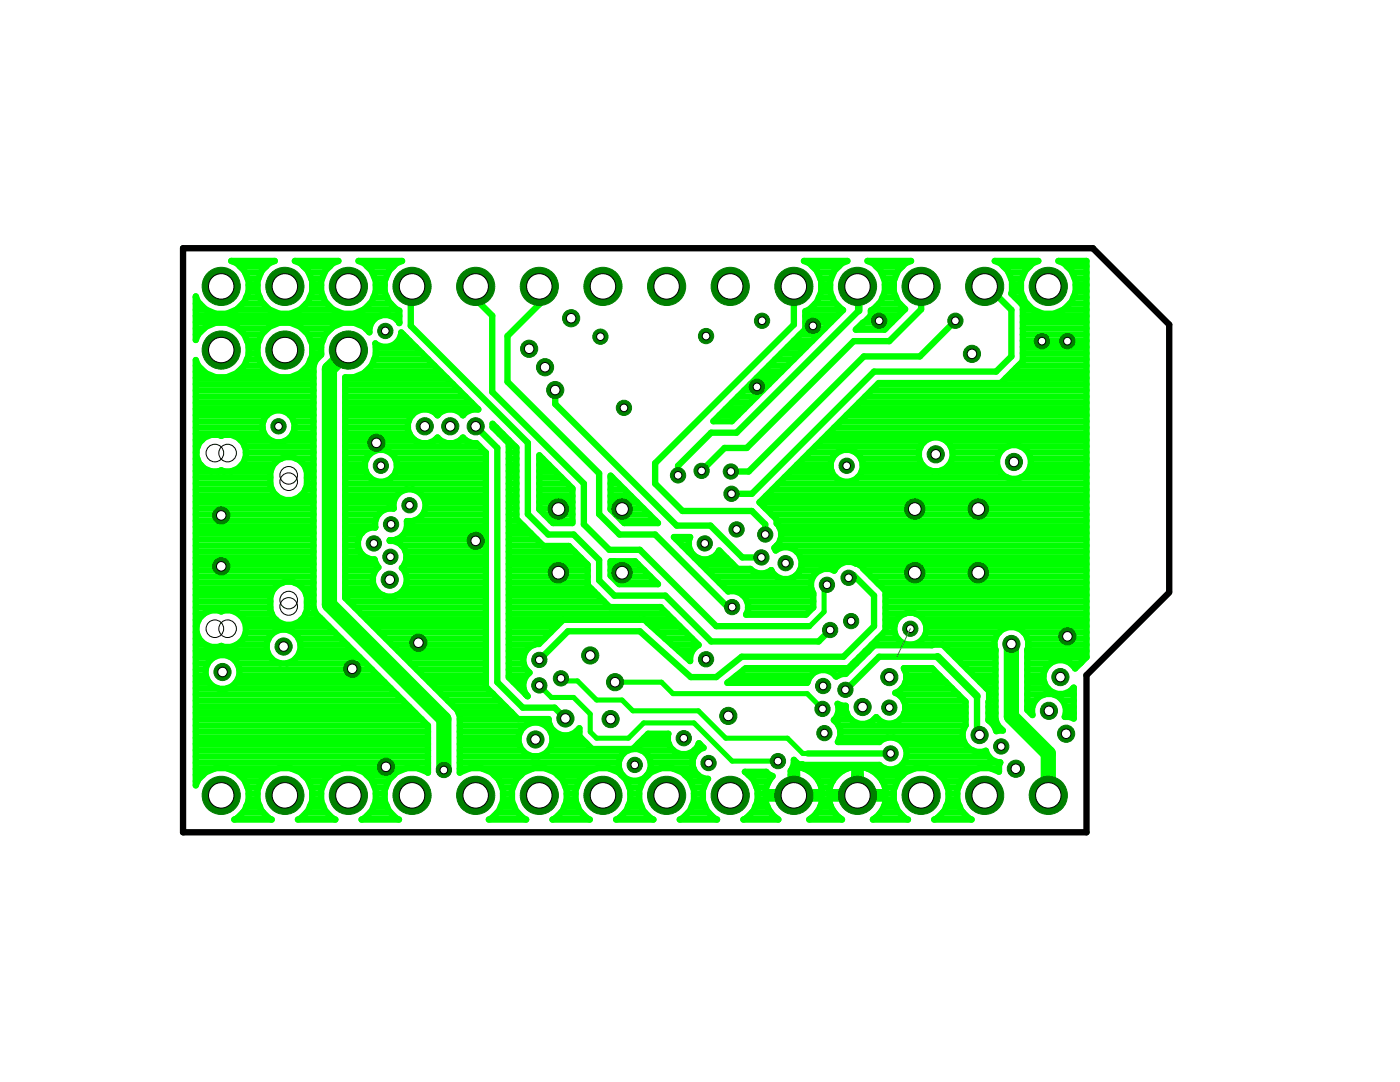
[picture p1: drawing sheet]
<svg xmlns="http://www.w3.org/2000/svg" width="279mm" height="216mm" viewBox="0 0 279 216" stroke-linecap="round" stroke-linejoin="round" font-family="sans-serif">
<path d="M165 116.7l-.5 .6v4.8l-3 2.8M107.6 136.8l2.4 2.4h4.5l3.3 3.3v3.5l1.3 1.3h6.3l3.1-3h10l7.6 7.6h9.2M112 135.4l.5 .5h2.8l3.8 3.8h5l2.2 2.1h13.1l5.4 5.5h12.4l3 3h1M122.7 136.1h9.3l2.3 2.3h26.8l3 3.1M145.2 121.1h.9" fill="none" stroke="#0f0" stroke-width="1"/>
<g fill="none" stroke="#0f0" stroke-width="1.3">
<path d="M39.1 59.3h.1M47.9 53.1h5.2M48.9 54.4h3.2M49.1 59.3h2.7M49.4 55.6h2.2M49.6 58.1h1.8M49.6 56.9h1.8M60.6 53.1h5.2M61.6 54.4h3.2M61.8 59.3h2.7M62.1 55.6h2.2M62.3 58.1h1.8"/>
<path d="M62.3 56.9h1.8M73.3 53.1h5.2M74.3 54.4h3.2M74.5 59.3h2.7M74.8 55.6h2.2M75 58.1h1.8M75 56.9h1.8M82.2 57.1l-.2 .3v7.6l23.3 23.4v14.2l4.1 4.1h5.1l5.1 5v4.1l3 3.1h10.2l9.1 9.1h21.5l2.3-2.3M94.9 57.1v2.6l3.3 3.3v15.2l18.3 18.3v8.1l5.1 5.1h6.1l15.2 15.2h18.6M107.6 57.1v3.6l-6.3 6.4v9.1l18.3 18.3v8.1l4 4.1h7.1l14.5 14.4M158.4 57.1v7.7l-27.7 27.6v4.1l5.5 5.5h13.9l2.6 2.6v2.1M160.4 52.1h8.7a5.4 5.4 0 0 0-3.5 4.6 5.4 5.4 0 0 0 2.7 5.2l-22.3 22.2h-3.6l18.3-18.4v-3.6a5.4 5.4 0 0 0 3.3-5.1 5.4 5.4 0 0 0-3.6-4.9z"/>
<path d="M162.2 53.1h5.2M163.2 54.4h3.1M163.4 59.3h2.7M163.7 55.6h2.1M163.9 58.1h1.8M163.9 56.9h1.8M173.1 52.1h8.7a5.4 5.4 0 0 0-1.2 9.6l-4.1 4.1h-5.7l3-2.8v-1a5.4 5.4 0 0 0 2.9-5.2 5.4 5.4 0 0 0-3.6-4.7zM174.8 53.1h5.3M175.9 54.4h3.1M176.1 59.3h2.7M176.4 55.6h2.1M176.6 58.1h1.8"/>
<path d="M176.6 56.9h1.8M183.8 57.1v4.6l-6.3 6.4h-7.1l-21.4 21.3h-4.4l-4.6 4.6M196.5 57.1h.6l4.7 4.7v9.3l-3 3h-24.4l-24.3 24.4h-4.1M200.2 53.1h5.3M201.3 54.4h3.1M201.8 55.6h2.1M202 58.1h1.8M202 56.9h1.8M202.6 59.3h1.6M212.9 53.1h3.9M214 54.4h2.8M214.2 59.3h2.6"/>
<path d="M214.5 55.6h2.3M214.7 58.1h2.1M214.7 56.9h2.1M39.1 79.1h23.5M39.1 77.9h23.5M39.1 76.7h23.5M39.1 75.4h23.5M39.1 74.2h1.7M39.1 73h.4M39.1 66.8h.4M39.1 65.5h1.6M39.1 64.3h35.1"/>
<path d="M39.1 63.1h36.7M39.1 61.8h2M39.1 60.6h.8M39.5 66.7a5.6 5.6 0 0 1 7.7-1.5 5.6 5.6 0 0 1 1.6 7.7M39.5 72.9l-.4-1.1v84.9a5.5 5.5 0 0 1 5.6-3.5 5.5 5.5 0 0 1 4.9 4.4 5.3 5.3 0 0 1-2.8 5.9h7.4a5.5 5.5 0 0 1-1.6-8.3 5.5 5.5 0 0 1 8.5 0 5.5 5.5 0 0 1-1.6 8.3h7.4a5.5 5.5 0 0 1-1.6-8.3 5.5 5.5 0 0 1 8.5 0 5.5 5.5 0 0 1-1.6 8.3h7.4a5.5 5.5 0 0 1-2.1-7.7 5.5 5.5 0 0 1 7.9-1.6v-9.4l-22.4-22.4-.4-1.1M39.5 72.9a5.6 5.6 0 0 0 9.3 0M47.2 61.8h6.6M47.5 74.2h6M47.6 65.5h5.8M48.5 60.6h4.1M48.8 73h3.4M48.8 66.8h3.4"/>
<path d="M49.3 71.7h2.4M49.3 68h2.4M49.6 70.5h1.8M49.6 69.2h1.8M52.2 66.7a5.6 5.6 0 0 1 9.3 0M52.2 72.9a5.6 5.6 0 0 0 9.3 0M52.2 66.7l-.8 2v2.2l.8 2M59.8 61.8h6.7M60.2 74.2h2.4M60.2 65.5h5.9M61.1 60.6h4.2M61.4 73h1.2"/>
<path d="M61.5 66.7l.8 2v2.2l-.8 2M61.5 66.8h3.4M62 71.7h1.2M62 68h2.4M62.3 70.5h1.8M62.3 69.2h1.8M64.9 66.7l-.8 2v2.1l-1.1 1.1-.4 1.1v48.3M68.9 79.1h24M68.9 77.9h22.8M68.9 76.7h21.5M68.9 75.4h20.3M72.5 61.8h6.7"/>
<path d="M72.9 74.2h15M72.9 65.5h.8M73.8 60.6h4.2M74.1 73h12.6M74.2 64.2l-.5 1.2v.9a5.4 5.4 0 0 0-8.8 .4M74.2 64.2a3.3 3.3 0 0 1 5.4 0M74.7 71.7h10.7M75 70.5h9.2M75 69.2h8M78 63.1h1.7M79.4 68h2.3M79.6 64.2l.1 .3v-2.5a5.4 5.4 0 0 1-3-5.1 5.4 5.4 0 0 1 3.5-4.8h-8.7a5.5 5.5 0 0 1 3.6 5.6 5.5 5.5 0 0 1-4.5 4.9 5.6 5.6 0 0 1-6.2-3.3 5.6 5.6 0 0 1 2-6.8l1.1-.4h-8.7a5.5 5.5 0 0 1 3.4 6.7 5.5 5.5 0 0 1-6.4 3.8 5.6 5.6 0 0 1-4.4-4.4 5.6 5.6 0 0 1 2.3-5.7l1.1-.4h-8.7a5.5 5.5 0 0 1 3.4 6.7 5.5 5.5 0 0 1-6.4 3.8l-2-.8-1.6-1.6-.4-1.1v8.7l.4-1.1"/>
<path d="M79.6 64.3h.1M80 66.8h.5M110.8 77.8v2.8l24.3 24.3h6.7l6.3 6.3h3.9M147.3 79.1h3.7M148.5 77.9h3.7M149.8 76.7h3.7M151 75.4h3.7M152.2 74.2h3.7M153.5 73h3.7M154.7 71.7h3.7M156 70.5h3.6M157.2 69.2h3.7"/>
<path d="M158.4 68h3.7M159.7 66.8h3.6M160.7 65.5h3.9M160.7 64.3h5.1M160.7 63.1h6.4M161.4 61.8h6.7M162.7 60.6h4.1M171 65.5h5.8M171.4 62l-24.4 24.3h-5.1l-6.6 6.6v1.9M172.5 64.3h5.5M172.7 79.1h44.1M173.7 63.1h5.6"/>
<path d="M173.9 77.9h42.9M174.1 61.8h6.4M175.2 76.7h41.6M175.4 60.6h4.1M190.7 64l-7.1 7.1h-11.2l-23 23h-3.5M200.8 75.4h16M202 74.2h14.8M203.2 73h13.6M203.8 60.6h1.1M204.1 71.7h12.7M204.1 70.5h12.7M204.1 69.2h12.7"/>
<path d="M204.1 68h12.7M204.1 66.8h12.7M204.1 65.5h12.7M204.1 64.3h12.7M204.1 63.1h12.7M204.1 61.8h2.1M212.2 61.8h4.6M213.5 60.6h3.3M39.1 94h2.9M39.1 99h16.2M39.1 97.7h15.2M39.1 96.5h14.9"/>
<path d="M39.1 95.2h14.9M39.1 92.8h1M39.1 91.5h.3M39.1 90.3h.1M39.1 89h.4M39.1 87.8h1.2M39.1 86.6h13.6M39.1 85.3h13.3M39.1 84.1h13.5M39.1 82.8h14.2M39.1 81.6h23.5M39.1 80.4h23.5"/>
<path d="M39.8 88.3a3.6 3.6 0 0 1 4.4-1.3 3.7 3.7 0 0 1 4.9 3.4 3.7 3.7 0 0 1-4.9 3.4 3.7 3.7 0 0 1-4.3-1.1 3.7 3.7 0 0 1-.1-4.4zM43.8 94h.7M46.3 94h7.7M48 87.8h5.9M48.2 92.8h6.3M48.8 89h13.8M48.9 91.5h7.2M49.1 90.3h13.5M54.5 92.8a3.7 3.7 0 0 1 3.8-1.6 3.7 3.7 0 0 1 3 2.9v2.8a3.7 3.7 0 0 1-3.7 3 3.7 3.7 0 0 1-3.6-3v-2.8zM57.3 87.8h5.3M57.8 82.8h4.8M58.4 86.6h4.2"/>
<path d="M58.6 84.1h4M58.8 85.3h3.8M59.1 91.5h3.5M59.9 99h2.7M60.7 92.8h1.9M60.9 97.7h1.7M61.2 94h1.4M61.3 96.5h1.3M61.3 95.2h1.3M68.9 94h4.1M68.9 99h10.2M68.9 97.7h12"/>
<path d="M68.9 96.5h28.1M68.9 95.2h4.9M68.9 92.8h3.9M68.9 91.5h4.3M68.9 90.3h5.3M68.9 89h26.8M68.9 87.8h13.9M68.9 86.6h12.8M68.9 85.3h12.5M68.9 84.1h12.7M68.9 82.8h13.4M68.9 81.6h26.5"/>
<path d="M68.9 80.4h25.2M74.2 90.3a3.2 3.2 0 0 0-.6 4.8 3.2 3.2 0 0 0 4.8 0 3.2 3.2 0 0 0-.6-4.8M74.2 90.3l1.2-.5h1.2l1.2 .5M77.9 90.3h19M78.2 95.2h18.8M78.9 91.5h18.1M79 94h18M79.2 92.8h17.8M82.5 97.7h14.5M84.3 99h12.7M86.8 87.8h1M87.3 82.8h.1"/>
<path d="M91.9 87.8h1M92.4 82.8h.1M94.9 85.1l4.4 4.3v46.7l5 5.1h6.4l2.1 2.2M98.4 85.3h.7M99.7 86.6h.6M100.9 87.8h.6M101.5 94h1.6M101.5 99h1.6M101.5 97.7h1.6M101.5 96.5h1.6M101.5 95.2h1.6M101.5 92.8h1.6"/>
<path d="M101.5 91.5h1.6M101.5 90.3h1.6M101.5 89h1.3M107.6 90.8l6.6 6.7v6.9h-3.8l-2.8-2.8zM107.6 94h3.2M107.6 99h6.6M107.6 97.7h6.6M107.6 96.5h5.7M107.6 95.2h4.4M107.6 92.8h1.9M107.6 91.5h.7M121.9 94.9l9.4 9.5h-6.7l-2.7-2.8z"/>
<path d="M121.9 99h4M121.9 97.7h2.8M121.9 96.5h1.5M121.9 95.2h.3M143.6 82.8h3.7M144.8 81.6h3.7M146 80.4h3.7M152.9 99h63.9M154.1 97.7h62.7M155.3 96.5h61.5M156.6 95.2h10.2M157.8 94h8.2"/>
<path d="M159 92.8h6.8M160.3 91.5h5.8M161.5 90.3h5.7M162.8 89h21M164 87.8h20.8M165.2 86.6h51.6M166.5 85.3h50.3M167.7 84.1h49.1M169 82.8h47.8M170.2 81.6h46.6M170.8 90.3h12.6M171.2 95.2h29.7"/>
<path d="M171.4 80.4h45.4M171.8 91.5h11.7M172 94h14M172.1 92.8h12M187.5 94h12M188.6 87.8h28.2M189.4 92.8h9.6M189.7 89h11.4M190 91.5h9M190.1 90.3h9.4M199 91.5a3.4 3.4 0 0 0 3.4 4.1 3.4 3.4 0 0 0 3.3-4.1M199.5 90.3a3.4 3.4 0 0 1 5.7 0"/>
<path d="M199.5 90.3l-.5 1.2M203.6 89h13.2M203.8 95.2h13M205.2 90.3l.5 1.2M205.2 90.3h11.6M205.3 94h11.5M205.7 92.8h11.1M205.7 91.5h11.1M39.1 101.4h23.5M39.1 120h14.9M39.1 118.7h15M39.1 117.5h15.6"/>
<path d="M39.1 116.3h17.3M39.1 115h23.5M39.1 113.8h23.5M39.1 112.6h23.5M39.1 111.3h23.5M39.1 110.1h23.5M39.1 108.9h23.5M39.1 107.6h23.5M39.1 106.4h23.5M39.1 105.1h23.5M39.1 103.9h23.5M39.1 102.7h23.5"/>
<path d="M39.1 100.2h23.5M54.5 117.7a3.7 3.7 0 0 1 3.8-1.6 3.7 3.7 0 0 1 3 2.9v2.7a3.7 3.7 0 0 1-3.7 3 3.7 3.7 0 0 1-3.6-3v-2.7zM58.8 116.3h3.8M60.6 117.5h2M61.2 118.7h1.4M61.3 120h1.3M68.9 101.4h9.6M68.9 118.7h7.5M68.9 117.5h6M68.9 116.3h5.5M68.9 115h5.5M68.9 113.8h6"/>
<path d="M68.9 112.6h6.2M68.9 111.3h4.4M68.9 110.1h3M68.9 108.9h2.5M68.9 107.6h2.6M68.9 106.4h3.3M68.9 105.1h6M68.9 103.9h6M68.9 102.7h6.6M68.9 100.2h9.6M69.6 120h27.4M77.4 101.5a3.2 3.2 0 0 0-2.5 3.8 3.2 3.2 0 0 0-3.5 3.1 3.2 3.2 0 0 0 3.3 3.2l.5 1.3 .3 .3a3.4 3.4 0 0 0-.2 4.8 3.4 3.4 0 0 0 4.8 .2 3.4 3.4 0 0 0 .1-4.9 3.2 3.2 0 0 0 .7-3.5 3.2 3.2 0 0 0-3.1-1.9v-.1"/>
<path d="M77.8 107.8h.1M78.5 100.2a3.2 3.2 0 0 1 3.2-2.6 3.2 3.2 0 0 1 3.2 2.6M78.5 100.2v1.3M78.5 101.5h.1M79.1 107.6h17.9M79.2 118.7h17.8M80.2 108.9h16.8M80.7 117.5h16.3M80.7 113.8h16.3M80.8 112.6h16.2M80.8 106.4h16.2M80.9 110.1h16.1"/>
<path d="M81.1 111.3h15.9M81.2 116.3h15.8M81.2 115h15.8M81.2 104a3.2 3.2 0 0 1-3.4 3.8M81.2 104h.1M81.2 105.1h15.8M82.6 103.9h14.4M84.4 102.7h12.6M84.9 100.2v1.3M84.9 101.4h12.1M84.9 101.5a3.2 3.2 0 0 1-3.7 2.5M84.9 100.2h12.1"/>
<path d="M101.5 101.4h1.6M101.5 120h19M101.5 118.7h17.8M101.5 117.5h16.5M101.5 116.3h15.8M101.5 115h15.8M101.5 113.8h15.8M101.5 112.6h15.7M101.5 111.3h14.4M101.5 110.1h13.2M101.5 108.9h6.9M101.5 107.6h5.6"/>
<path d="M101.5 106.4h4.4M101.5 105.1h3.1M101.5 103.9h1.9M101.5 102.7h1.6M101.5 100.2h1.6M107.6 101.4h6.6M107.6 100.2h6.6M108.6 102.7h5.6M109.9 103.9h4.3M121.9 112h4.8l4.6 4.6h-7.7l-1.7-1.7zM121.9 101.4h6.5M121.9 113.8h6.7"/>
<path d="M121.9 112.6h5.4M121.9 100.2h5.2M122 115h7.8M122.9 102.7h6.7M123.3 116.3h7.7M124.1 103.9h6.8M134.9 107.6h2.7M136.2 108.9h1.3M137.4 110.1h.5M138.6 111.3h.7M139.9 112.6h6.3M141.1 113.8h8.9"/>
<path d="M142 111.3h3M142.4 115h12.6M143.4 110.1h.4M143.6 116.3h18.3M144.8 117.5h17.1M148.2 118.7h14.1M149.1 120h13.2M151.6 100.2h65.2M152.7 101.4h64.1M153.9 113.8h.1M154 102.7h62.8M155 115.1a3.2 3.2 0 0 0 4.3-.6 3.2 3.2 0 0 0-.2-4.3 3.2 3.2 0 0 0-4.3-.3l-.3-.6a3.1 3.1 0 0 0 .5-4.8v-.8l-3.4-3.5 23.8-23.8h24.3l4.4-4.3v-11.2l-2.3-2.3a5.2 5.2 0 0 0-3.3-6.5h8.7a5.5 5.5 0 0 0-3.3 6.7 5.5 5.5 0 0 0 6.4 3.8 5.5 5.5 0 0 0 4.4-4.9 5.5 5.5 0 0 0-3.5-5.6h5.6v79"/>
<path d="M155 115.1l-.9-.9-.2-.5a3 3 0 0 1-4.1-.2h-2.6l-3.7-3.7a3.2 3.2 0 0 1-4.2 1.6 3.2 3.2 0 0 1-1.6-4.2h-3.2l10.8 10.8a3.2 3.2 0 0 1 3.4 1.2 3.2 3.2 0 0 1 .2 3.5h11.9l1.5-1.5v-2.8a3.2 3.2 0 0 1 .4-3.9 3.2 3.2 0 0 1 3.8-.6 3.1 3.1 0 0 1 4.4-1.4h.4l.7 .4 .2 .5 4.5 4.5v8l-7.4 7.4h-20.5l-3.6 2.9h15.9a3.2 3.2 0 0 1 2.5-2.5 3.2 3.2 0 0 1 3.3 1.3l1.2-.5h.7l5.7-5.7h11.5l.1-.2h2l9.3 9.3-.1 5.8 1.1 1.1M155 108.9h61.8M155 103.9h61.8M155.5 105.1h61.3M155.7 107.6h61.1M155.9 106.4h60.9M158.6 115h3.7M159 110.1h57.8M159.6 113.8h4.1M159.8 111.3h57M160 112.6h7.6M166.3 113.8h.2"/>
<path d="M169.4 115.3l1-.5 4 4.1v6l-6.1 6.1h-20.3l-5.1 4.1h-5l-10.2-9.1h-14.4l-5.7 5.7M171.4 112.6h45.4M172.6 113.8h44.2M173.8 115h43M175.1 116.3h41.7M176.3 117.5h40.5M176.7 120h40.1M176.7 118.7h40.1M39.1 124.9h.1M39.1 132.4h2.4M39.1 123.7h.5M39.1 139.8h41.3"/>
<path d="M39.1 138.6h40.1M39.1 137.3h4.3M39.1 136.1h2.5M39.1 134.9h2M39.1 133.6h1.9M39.1 131.1h3.6M39.1 129.9h14.2M39.1 128.7h2M39.1 127.4h.6M39.1 126.2h.1M39.1 122.5h1.6M39.1 121.2h14.9"/>
<path d="M39.2 126.2a3.7 3.7 0 0 1 5-4.2 3.7 3.7 0 0 1 4.9 4.2M39.2 126.2a3.7 3.7 0 0 0 5 2.7 3.6 3.6 0 0 0 4.9-2.7M45.4 137.3h32.5M46.1 131.1h7.9M47.2 136.1h29.5M47.2 128.7h6M47.3 132.4h25.7M47.6 122.5h6.7M47.7 134.9h27.8M47.8 133.6h26.4M48.6 127.4h5M48.6 123.7h6.5"/>
<path d="M49.1 124.9h16.5M49.1 126.2h5.6M55.9 132.4a3.4 3.4 0 0 1-2.2-5.3 3.4 3.4 0 0 1 5.7 0 3.4 3.4 0 0 1-2.1 5.3M58.5 126.2h8.3M59.2 131.1h12.6M59.6 127.4h8.4M59.9 129.9h10.6M60 128.7h9.3M60.1 123.7h4.2M61 122.5h2.1M61.3 121.2h1.3M70.8 121.2h26.2"/>
<path d="M72.1 122.5h24.9M73.3 123.7h23.7M74.5 124.9h22.5M75.8 126.2h21.2M77 127.4h20M78.3 128.7h18.7M79.5 129.9h17.5M80.7 131.1h16.3M82 132.4h15M83.2 133.6h13.8M84.4 134.9h12.6M85.7 136.1h11.3"/>
<path d="M86.9 137.3h10.3M88.2 138.6h10.3M89.4 139.8h10.3M98.3 138.4h.1M101.5 124.9h9.6M101.5 123.7h32.9M101.5 132.4h3M101.5 134.9h3.6M101.5 133.6h3.6M101.5 131.1h3M101.5 129.9h3.4M101.5 128.7h5.1"/>
<path d="M101.5 127.4h7.1M101.5 126.2h8.4M101.5 122.5h31.7M101.5 121.2h30.4M102.4 136.1h2.1M103.7 137.3h.8M112.4 123.7l-4.8 4.8a3.2 3.2 0 0 0-3 2.2 3.2 3.2 0 0 0 1.1 3.5 3.1 3.1 0 0 0-.7 4.4M128.7 123.7l9 8.2a3 3 0 0 1 1.7-3.2l-7.6-7.6h-10.1l-4.4-4.3v-4.1l-3.8-3.8h-5l-5.4-5.4v-14.2l-4.8-4.7v.6l3.2 3.3v46.7l3.8 3.7M130 124.9h5.6M131.4 126.2h5.5M132.7 127.4h5.4M134.1 128.7h5.3"/>
<path d="M135.5 129.9h2.7M136.9 131.1h.8M145.4 136.1h15.8M146.9 134.9h14.9M148.5 133.6h21.1M149 122.5h12M149.3 121.2h13M166.7 134.9h.5M170.2 132.4h.7M171.5 131.1h.6M172.7 129.9h.7M173.9 128.7h12.2"/>
<path d="M175.2 127.4h3.9M176.4 126.2h2.1M176.7 124.9h1.8M176.7 123.7h2.2M176.7 122.5h3.9M176.7 121.2h40.1M179.3 138.6h11.9M180 137.3h10M180.3 139.8h12.2M180.5 133.6h5.8M180.7 136.1h8.1M180.8 134.9h6.7"/>
<path d="M182.8 122.5h34M184.2 127.4h14.4M184.4 123.7h32.4M184.8 126.2h14.6M184.8 124.9h32M187.1 131h-11.6l-6.8 6.6M188.2 128.7h10.3M189.4 129.9h9.3M190.6 131.1h8.1M191.9 132.4h6.8M193.1 133.6h5.6M194.4 134.9h4.3"/>
<path d="M195 138.9v7.3l.5 .5M195.6 136.1h3.1M196.8 137.3h1.9M197.4 139.8h1.3M197.4 138.6h1.3M204.3 126.2h12.5M205 132.4h4.6M205 139.8h1.6M205 138.6h3.4M205 137.3h4.1M205 136.1h3.4M205 134.9h3.3"/>
<path d="M205 133.6h3.6M205 131.1h11.8M205 129.9h11.8M205 127.4h11.8M205.2 128.7h11.6M210.2 138.6h4.1M212.1 139.8h2.2M213.7 132.4h1.9M214.2 137.3h.1M216.8 131.1l-2.2 2.3a3.4 3.4 0 0 0-5.1-1 3.4 3.4 0 0 0-.3 5.1 3.4 3.4 0 0 0 5.1-.3v6.2l-.9-.4h-.9a3.4 3.4 0 0 0-3-4.6 3.4 3.4 0 0 0-3.4 4.3l-1.1-1v-12.1a3.4 3.4 0 0 0-3.2-4.5 3.4 3.4 0 0 0-3.1 4.5v14l.5 1.2 1 1-1.4 .1-.4-1.1M39.1 143.5h45M39.1 150.9h46.3"/>
<path d="M39.1 155.9h.3M39.1 154.6h1.4M39.1 153.4h3.6M39.1 152.2h46.3M39.1 149.7h46.3M39.1 148.5h46.3M39.1 147.2h46.3M39.1 146h46.3M39.1 144.8h46.3M39.1 142.3h43.8M39.1 141h42.6M45.6 153.4h9.8"/>
<path d="M47.8 154.6h5.4M48.9 155.9h3.2M49.4 157.1h2.2M49.6 159.6h1.8M49.6 158.4h1.8M58.3 153.4h9.8M60.5 154.6h5.4M61.6 155.9h3.2M62.1 157.1h2.2M62.3 159.6h1.8M62.3 158.4h1.8M71 153.4h9.8"/>
<path d="M73.2 154.6h5.4M74.3 155.9h3.2M74.8 157.1h2.2M75 159.6h1.8M75 158.4h1.8M83.7 153.4h1.7M90.6 141h10.3M91.5 142.3h10.7M91.8 143.5h17.7a3.4 3.4 0 0 0 2.4 3.2 3.4 3.4 0 0 0 3.7-1.4v1.6l2.6 2.6h9.1a3.2 3.2 0 0 1 2.1 4.9 3.2 3.2 0 0 1-5.4 0 3.2 3.2 0 0 1 2-4.9M91.8 150.9h32.2M91.8 153.4h1.7M91.8 152.2h31.7"/>
<path d="M91.8 149.7h12.5M91.8 148.5h11.8M91.8 147.2h11.7M91.8 146h12.1M91.8 144.8h13.1M96.4 153.4h9.8M98.6 154.6h5.4M99.7 155.9h3.2M100.2 157.1h2.2M100.4 159.6h1.8M100.4 158.4h1.8M102 142.1l-5-5v-46.8l-1.9-1.9h-.8l-1.3-.5-.6-.6a3.3 3.3 0 0 1-5.1 0 3.4 3.4 0 0 1-4.9 .2 3.4 3.4 0 0 1 0-4.9 3.4 3.4 0 0 1 4.9 .3 3.2 3.2 0 0 1 5.1 0l.6-.7 1.3-.5h1.2l-15.4-15.4a3.1 3.1 0 0 1-1.9 2.7 3.1 3.1 0 0 1-3.3-.5 5.4 5.4 0 0 1-6 6.8v44l22.4 22.4 .5 1.2v11.3a5.5 5.5 0 0 1 7.9 1.6 5.5 5.5 0 0 1-2.1 7.7h7.4a5.5 5.5 0 0 1-1.6-8.3 5.5 5.5 0 0 1 8.5 0 5.5 5.5 0 0 1-1.6 8.3h7.4a5.5 5.5 0 0 1-1.6-8.3 5.5 5.5 0 0 1 8.5 0 5.5 5.5 0 0 1-1.6 8.3h7.4a5.5 5.5 0 0 1-1.6-8.3 5.5 5.5 0 0 1 8.5 0 5.5 5.5 0 0 1-1.6 8.3h7.4a5.4 5.4 0 0 1-1.8-8.1 3.2 3.2 0 0 1-3.1-2.7 3.2 3.2 0 0 1 2.2-3.5l-.9-.9a3.2 3.2 0 0 1-4 2.1 3.2 3.2 0 0 1-2.1-4h-4.1l-3 3.1"/>
<path d="M102 142.1v.1M102 142.1l1.4 1.4M106.2 150.9a3.4 3.4 0 0 1-2.2-5.3 3.4 3.4 0 0 1 5.7 0 3.4 3.4 0 0 1-2.2 5.3M108.8 144.8h1M109.1 153.4h9.8M109.5 149.7h15.9M109.9 146h.8M110.1 148.5h7.1M110.2 147.2h5.8M111.3 154.6h5.4M112.4 155.9h3.2M112.9 157.1h2.2"/>
<path d="M113.1 159.6h1.8M113.1 158.4h1.8M115 146h.6M121.8 153.4h1.8M124 154.6h.2M125.1 155.9h3.2M125.6 157.1h2.2M125.8 159.6h1.8M125.8 158.4h1.8M127.3 148.5h6.2M127.9 149.7h6.5M128.5 147.2h4.8"/>
<path d="M129.1 154.6h.3M129.4 150.9h9.1M129.8 153.4h1.8M129.9 152.2h8.3M134.5 153.4h4M136.7 154.6h2.6M137.8 155.9h3.2M138.3 157.1h2.2M138.5 159.6h1.8M138.5 158.4h1.8M138.5 149.7h1M139.4 148.5h.3"/>
<path d="M149.4 154.6h4.3M150.5 155.9h3M151 157.1h1.9M151.2 159.6h1.6M151.2 158.4h6.6M157.8 157.1h1.3M157.8 155.9h1.3M157.8 154.6h1.3M158.1 153.4h1M158.4 152.2h.6M159.1 158.4h11.4M160.6 153.4l-1.5-.4v6.3h5a5.5 5.5 0 0 1-2.6 4.2h6.5a5.6 5.6 0 0 1-2.6-4.2h5.1v-6.3l-1.6 .4"/>
<path d="M160.6 153.4h8.4M161.2 150.3h16.5M162.5 154.6h4.6M163.4 155.9h2.8M163.9 157.1h1.7M164.1 159.6h1.4M166.6 143.5h3.2M167.2 142.3h1.8M167.3 144.8h25.4M167.3 141h1.5M167.6 147.2h9.4M167.7 146h24.4"/>
<path d="M170.5 157.1h1.3M170.5 155.9h1.3M170.5 154.6h1.3M170.5 153.4h1.3M171.8 158.4h6.6M173.3 153.4h3.6M174.5 143.5h.8M175.1 154.6h5.1M176.1 155.9h3M176.6 157.1h2M176.8 159.6h1.6M178.5 147.2h13.6"/>
<path d="M178.6 153.4h3.8M179.6 143.5h13.1M180.3 148.5h12.3M180.4 152.2h19.2M180.5 142.3h12.2M180.7 141h12M180.9 149.7a3.2 3.2 0 0 1-1.6 3.5 3.2 3.2 0 0 1-3.8-.6h-15.2l-.2-.1h-.8l-.9-.9v.9l-.6 1.3v5.5h-5.1a5.6 5.6 0 0 0 2.6 4.2h-6.9a5.5 5.5 0 0 0 .3-9.5h4.2l.6 .6 .7 .3a5.7 5.7 0 0 0-1.5 3.2h11.4a5.6 5.6 0 0 0-3.5-4.7M180.9 150.9h16.4M180.9 149.7h13.2M185.3 153.4h9.8M187.5 154.6h5.4M188.6 155.9h3.2"/>
<path d="M189.1 157.1h2.2M189.3 159.6h1.8M189.3 158.4h1.8M192.1 146a3.4 3.4 0 0 0 4.6 3.8 2.97 2.97 0 0 0 2.9 2.3l-.2 .6v1.3a5.5 5.5 0 0 0-7.7 1.9 5.5 5.5 0 0 0 2.2 7.6h-7.5a5.5 5.5 0 0 0 1.7-8.3 5.5 5.5 0 0 0-8.5 0 5.5 5.5 0 0 0 1.6 8.3h-7a5.5 5.5 0 0 0 2.6-4.2h-5v-6.3a5.7 5.7 0 0 1 5 5.1h-11.4a5.7 5.7 0 0 1 3.5-4.7M192.7 144.8v-4.8l-6.7-6.7h-5.6a3.3 3.3 0 0 1-1.7 5 3.2 3.2 0 0 1 1.3 4.9 3.2 3.2 0 0 1-5.1-.1 3.4 3.4 0 0 1-3.9 1.2 3.4 3.4 0 0 1-2.2-3.5h-.7l-.9-.4a2.87 2.87 0 0 1-.8 3.3 3.2 3.2 0 0 1 .8 4.4h8.3a3.2 3.2 0 0 1 5.4 1.6M192.7 144.8l-.6 1.2M197.3 143.5h1.4M197.3 142.3h1.4M197.3 141h1.4M198 153.4h1.4M198.4 144.8h.8M205 141h1"/>
<path d="M205.7 142.3h.3M212.7 141h1.6M212.7 142.3h1.6M47.3 163.3h6.4M48.5 162.1h4M49.2 160.8h2.6M60 163.3h6.4M61.2 162.1h4M61.9 160.8h2.6M72.7 163.3h6.4M73.9 162.1h4M74.6 160.8h2.6"/>
<path d="M98.1 163.3h6.4M99.3 162.1h4M100 160.8h2.6M110.8 163.3h6.4M112 162.1h4M112.7 160.8h2.6M123.4 163.3h6.5M124.7 162.1h4M125.4 160.8h2.6M136.1 163.3h6.5M137.4 162.1h4M138.1 160.8h2.6"/>
<path d="M148.8 163.3h6.2M150.1 162.1h3.7M150.7 160.8h2.4M161.8 163.3h5.9M163 162.1h3.5M163.7 160.8h2.1M174.5 163.3h6.2M175.7 162.1h3.8M176.4 160.8h2.4M186.9 163.3h6.5M188.2 162.1h4M188.8 160.8h2.7"/>
<circle cx="55.6" cy="85.1" r="3.2"/>
<circle cx="169" cy="92.9" r="3.2"/>
<circle cx="186.7" cy="90.7" r="3.4"/>
<circle cx="44.4" cy="134.1" r="3.4"/>
<circle cx="181.7" cy="125.5" r="3.2"/>
</g>
<path d="M171.1 57.1l.3 .3v4.6M187.1 131l7.9 7.9" fill="none" stroke="#0f0" stroke-width="1.5"/>
<path d="M69.5 69.8l-3.8 3.8v47l22.9 22.9v10.1M201.8 128.5v14.5l7.4 7.3v8.4" fill="none" stroke="#0f0" stroke-width="3"/>
<circle cx="44.2" cy="158.7" r="3.8" fill="#008000" stroke="#008000" stroke-width=".2"/>
<circle cx="44.2" cy="158.7" r="2.54" fill="#fff" stroke="#000" stroke-width=".2"/>
<circle cx="56.9" cy="158.7" r="3.8" fill="#008000" stroke="#008000" stroke-width=".2"/>
<circle cx="56.9" cy="158.7" r="2.54" fill="#fff" stroke="#000" stroke-width=".2"/>
<circle cx="69.5" cy="158.7" r="3.8" fill="#008000" stroke="#008000" stroke-width=".2"/>
<circle cx="69.5" cy="158.7" r="2.54" fill="#fff" stroke="#000" stroke-width=".2"/>
<circle cx="82.2" cy="158.7" r="3.8" fill="#008000" stroke="#008000" stroke-width=".2"/>
<circle cx="82.2" cy="158.7" r="2.54" fill="#fff" stroke="#000" stroke-width=".2"/>
<circle cx="94.9" cy="158.7" r="3.8" fill="#008000" stroke="#008000" stroke-width=".2"/>
<circle cx="94.9" cy="158.7" r="2.54" fill="#fff" stroke="#000" stroke-width=".2"/>
<circle cx="107.6" cy="158.7" r="3.8" fill="#008000" stroke="#008000" stroke-width=".2"/>
<circle cx="107.6" cy="158.7" r="2.54" fill="#fff" stroke="#000" stroke-width=".2"/>
<circle cx="120.3" cy="158.7" r="3.8" fill="#008000" stroke="#008000" stroke-width=".2"/>
<circle cx="120.3" cy="158.7" r="2.54" fill="#fff" stroke="#000" stroke-width=".2"/>
<circle cx="133" cy="158.7" r="3.8" fill="#008000" stroke="#008000" stroke-width=".2"/>
<circle cx="133" cy="158.7" r="2.54" fill="#fff" stroke="#000" stroke-width=".2"/>
<circle cx="145.7" cy="158.7" r="3.8" fill="#008000" stroke="#008000" stroke-width=".2"/>
<circle cx="145.7" cy="158.7" r="2.54" fill="#fff" stroke="#000" stroke-width=".2"/>
<circle cx="158.4" cy="158.7" r="3.8" fill="#008000" stroke="#008000" stroke-width=".2"/>
<circle cx="158.4" cy="158.7" r="2.54" fill="#fff" stroke="#000" stroke-width=".2"/>
<circle cx="171.1" cy="158.7" r="3.8" fill="#008000" stroke="#008000" stroke-width=".2"/>
<circle cx="171.1" cy="158.7" r="2.54" fill="#fff" stroke="#000" stroke-width=".2"/>
<circle cx="183.8" cy="158.7" r="3.8" fill="#008000" stroke="#008000" stroke-width=".2"/>
<circle cx="183.8" cy="158.7" r="2.54" fill="#fff" stroke="#000" stroke-width=".2"/>
<circle cx="196.5" cy="158.7" r="3.8" fill="#008000" stroke="#008000" stroke-width=".2"/>
<circle cx="196.5" cy="158.7" r="2.54" fill="#fff" stroke="#000" stroke-width=".2"/>
<circle cx="209.2" cy="158.7" r="3.8" fill="#008000" stroke="#008000" stroke-width=".2"/>
<circle cx="209.2" cy="158.7" r="2.54" fill="#fff" stroke="#000" stroke-width=".2"/>
<circle cx="44.2" cy="57.2" r="3.8" fill="#008000" stroke="#008000" stroke-width=".2"/>
<circle cx="44.2" cy="57.2" r="2.54" fill="#fff" stroke="#000" stroke-width=".2"/>
<circle cx="56.9" cy="57.2" r="3.8" fill="#008000" stroke="#008000" stroke-width=".2"/>
<circle cx="56.9" cy="57.2" r="2.54" fill="#fff" stroke="#000" stroke-width=".2"/>
<circle cx="69.5" cy="57.2" r="3.8" fill="#008000" stroke="#008000" stroke-width=".2"/>
<circle cx="69.5" cy="57.2" r="2.54" fill="#fff" stroke="#000" stroke-width=".2"/>
<circle cx="82.2" cy="57.2" r="3.8" fill="#008000" stroke="#008000" stroke-width=".2"/>
<circle cx="82.2" cy="57.2" r="2.54" fill="#fff" stroke="#000" stroke-width=".2"/>
<circle cx="94.9" cy="57.2" r="3.8" fill="#008000" stroke="#008000" stroke-width=".2"/>
<circle cx="94.9" cy="57.2" r="2.54" fill="#fff" stroke="#000" stroke-width=".2"/>
<circle cx="107.6" cy="57.2" r="3.8" fill="#008000" stroke="#008000" stroke-width=".2"/>
<circle cx="107.6" cy="57.2" r="2.54" fill="#fff" stroke="#000" stroke-width=".2"/>
<circle cx="120.3" cy="57.2" r="3.8" fill="#008000" stroke="#008000" stroke-width=".2"/>
<circle cx="120.3" cy="57.2" r="2.54" fill="#fff" stroke="#000" stroke-width=".2"/>
<circle cx="133" cy="57.2" r="3.8" fill="#008000" stroke="#008000" stroke-width=".2"/>
<circle cx="133" cy="57.2" r="2.54" fill="#fff" stroke="#000" stroke-width=".2"/>
<circle cx="145.7" cy="57.2" r="3.8" fill="#008000" stroke="#008000" stroke-width=".2"/>
<circle cx="145.7" cy="57.2" r="2.54" fill="#fff" stroke="#000" stroke-width=".2"/>
<circle cx="158.4" cy="57.2" r="3.8" fill="#008000" stroke="#008000" stroke-width=".2"/>
<circle cx="158.4" cy="57.2" r="2.54" fill="#fff" stroke="#000" stroke-width=".2"/>
<circle cx="171.1" cy="57.2" r="3.8" fill="#008000" stroke="#008000" stroke-width=".2"/>
<circle cx="171.1" cy="57.2" r="2.54" fill="#fff" stroke="#000" stroke-width=".2"/>
<circle cx="183.8" cy="57.2" r="3.8" fill="#008000" stroke="#008000" stroke-width=".2"/>
<circle cx="183.8" cy="57.2" r="2.54" fill="#fff" stroke="#000" stroke-width=".2"/>
<circle cx="196.5" cy="57.2" r="3.8" fill="#008000" stroke="#008000" stroke-width=".2"/>
<circle cx="196.5" cy="57.2" r="2.54" fill="#fff" stroke="#000" stroke-width=".2"/>
<circle cx="209.2" cy="57.2" r="3.8" fill="#008000" stroke="#008000" stroke-width=".2"/>
<circle cx="209.2" cy="57.2" r="2.54" fill="#fff" stroke="#000" stroke-width=".2"/>
<circle cx="44.2" cy="69.9" r="3.8" fill="#008000" stroke="#008000" stroke-width=".2"/>
<circle cx="44.2" cy="69.9" r="2.54" fill="#fff" stroke="#000" stroke-width=".2"/>
<circle cx="56.9" cy="69.9" r="3.8" fill="#008000" stroke="#008000" stroke-width=".2"/>
<circle cx="56.9" cy="69.9" r="2.54" fill="#fff" stroke="#000" stroke-width=".2"/>
<circle cx="69.5" cy="69.9" r="3.8" fill="#008000" stroke="#008000" stroke-width=".2"/>
<circle cx="69.5" cy="69.9" r="2.54" fill="#fff" stroke="#000" stroke-width=".2"/>
<circle cx="107.6" cy="136.8" r="1.52" fill="#008000" stroke="#008000" stroke-width=".2"/>
<circle cx="107.6" cy="136.8" r=".76" fill="#fff" stroke="#000" stroke-width=".2"/>
<circle cx="155.3" cy="151.9" r="1.52" fill="#008000" stroke="#008000" stroke-width=".2"/>
<circle cx="155.3" cy="151.9" r=".76" fill="#fff" stroke="#000" stroke-width=".2"/>
<circle cx="110.8" cy="77.8" r="1.71" fill="#008000" stroke="#008000" stroke-width=".2"/>
<circle cx="110.8" cy="77.8" r=".95" fill="#fff" stroke="#000" stroke-width=".2"/>
<circle cx="152" cy="111.2" r="1.52" fill="#008000" stroke="#008000" stroke-width=".2"/>
<circle cx="152" cy="111.2" r=".76" fill="#fff" stroke="#000" stroke-width=".2"/>
<circle cx="114" cy="63.5" r="1.71" fill="#008000" stroke="#008000" stroke-width=".2"/>
<circle cx="114" cy="63.5" r=".95" fill="#fff" stroke="#000" stroke-width=".2"/>
<circle cx="76" cy="92.9" r="1.52" fill="#008000" stroke="#008000" stroke-width=".2"/>
<circle cx="76" cy="92.9" r=".76" fill="#fff" stroke="#000" stroke-width=".2"/>
<circle cx="76.9" cy="66" r="1.52" fill="#008000" stroke="#008000" stroke-width=".2"/>
<circle cx="76.9" cy="66" r=".76" fill="#fff" stroke="#000" stroke-width=".2"/>
<circle cx="108.8" cy="73.3" r="1.71" fill="#008000" stroke="#008000" stroke-width=".2"/>
<circle cx="108.8" cy="73.3" r=".95" fill="#fff" stroke="#000" stroke-width=".2"/>
<circle cx="165" cy="116.7" r="1.52" fill="#008000" stroke="#008000" stroke-width=".2"/>
<circle cx="165" cy="116.7" r=".76" fill="#fff" stroke="#000" stroke-width=".2"/>
<circle cx="165.7" cy="125.7" r="1.52" fill="#008000" stroke="#008000" stroke-width=".2"/>
<circle cx="165.7" cy="125.7" r=".76" fill="#fff" stroke="#000" stroke-width=".2"/>
<circle cx="152.7" cy="106.7" r="1.52" fill="#008000" stroke="#008000" stroke-width=".2"/>
<circle cx="152.7" cy="106.7" r=".76" fill="#fff" stroke="#000" stroke-width=".2"/>
<circle cx="164.3" cy="136.9" r="1.52" fill="#008000" stroke="#008000" stroke-width=".2"/>
<circle cx="164.3" cy="136.9" r=".76" fill="#fff" stroke="#000" stroke-width=".2"/>
<circle cx="111.4" cy="101.6" r="2.03" fill="#008000" stroke="#008000" stroke-width=".2"/>
<circle cx="111.4" cy="101.6" r="1.27" fill="#fff" stroke="#000" stroke-width=".2"/>
<circle cx="111.4" cy="114.3" r="2.03" fill="#008000" stroke="#008000" stroke-width=".2"/>
<circle cx="111.4" cy="114.3" r="1.27" fill="#fff" stroke="#000" stroke-width=".2"/>
<circle cx="124.1" cy="101.6" r="2.03" fill="#008000" stroke="#008000" stroke-width=".2"/>
<circle cx="124.1" cy="101.6" r="1.27" fill="#fff" stroke="#000" stroke-width=".2"/>
<circle cx="124.1" cy="114.3" r="2.03" fill="#008000" stroke="#008000" stroke-width=".2"/>
<circle cx="124.1" cy="114.3" r="1.27" fill="#fff" stroke="#000" stroke-width=".2"/>
<circle cx="70.3" cy="133.5" r="1.71" fill="#008000" stroke="#008000" stroke-width=".2"/>
<circle cx="70.3" cy="133.5" r=".95" fill="#fff" stroke="#000" stroke-width=".2"/>
<circle cx="75.1" cy="88.4" r="1.71" fill="#008000" stroke="#008000" stroke-width=".2"/>
<circle cx="75.1" cy="88.4" r=".95" fill="#fff" stroke="#000" stroke-width=".2"/>
<circle cx="94.9" cy="107.9" r="1.71" fill="#008000" stroke="#008000" stroke-width=".2"/>
<circle cx="94.9" cy="107.9" r=".95" fill="#fff" stroke="#000" stroke-width=".2"/>
<circle cx="182.6" cy="114.3" r="2.03" fill="#008000" stroke="#008000" stroke-width=".2"/>
<circle cx="182.6" cy="114.3" r="1.27" fill="#fff" stroke="#000" stroke-width=".2"/>
<circle cx="182.6" cy="101.6" r="2.03" fill="#008000" stroke="#008000" stroke-width=".2"/>
<circle cx="182.6" cy="101.6" r="1.27" fill="#fff" stroke="#000" stroke-width=".2"/>
<circle cx="195.2" cy="101.6" r="2.03" fill="#008000" stroke="#008000" stroke-width=".2"/>
<circle cx="195.2" cy="101.6" r="1.27" fill="#fff" stroke="#000" stroke-width=".2"/>
<circle cx="195.2" cy="114.3" r="2.03" fill="#008000" stroke="#008000" stroke-width=".2"/>
<circle cx="195.2" cy="114.3" r="1.27" fill="#fff" stroke="#000" stroke-width=".2"/>
<circle cx="83.5" cy="128.2" r="1.71" fill="#008000" stroke="#008000" stroke-width=".2"/>
<circle cx="83.5" cy="128.2" r=".95" fill="#fff" stroke="#000" stroke-width=".2"/>
<circle cx="213" cy="127" r="1.71" fill="#008000" stroke="#008000" stroke-width=".2"/>
<circle cx="213" cy="127" r=".95" fill="#fff" stroke="#000" stroke-width=".2"/>
<circle cx="207.9" cy="68.1" r="1.52" fill="#008000" stroke="#008000" stroke-width=".2"/>
<circle cx="207.9" cy="68.1" r=".76" fill="#fff" stroke="#000" stroke-width=".2"/>
<circle cx="213" cy="68.1" r="1.52" fill="#008000" stroke="#008000" stroke-width=".2"/>
<circle cx="213" cy="68.1" r=".76" fill="#fff" stroke="#000" stroke-width=".2"/>
<circle cx="162.2" cy="65" r="1.52" fill="#008000" stroke="#008000" stroke-width=".2"/>
<circle cx="162.2" cy="65" r=".76" fill="#fff" stroke="#000" stroke-width=".2"/>
<circle cx="175.5" cy="64" r="1.52" fill="#008000" stroke="#008000" stroke-width=".2"/>
<circle cx="175.5" cy="64" r=".76" fill="#fff" stroke="#000" stroke-width=".2"/>
<circle cx="151.1" cy="77.2" r="1.52" fill="#008000" stroke="#008000" stroke-width=".2"/>
<circle cx="151.1" cy="77.2" r=".76" fill="#fff" stroke="#000" stroke-width=".2"/>
<circle cx="77" cy="153" r="1.71" fill="#008000" stroke="#008000" stroke-width=".2"/>
<circle cx="77" cy="153" r=".95" fill="#fff" stroke="#000" stroke-width=".2"/>
<circle cx="44.2" cy="113" r="1.71" fill="#008000" stroke="#008000" stroke-width=".2"/>
<circle cx="44.2" cy="113" r=".95" fill="#fff" stroke="#000" stroke-width=".2"/>
<circle cx="44.2" cy="102.8" r="1.71" fill="#008000" stroke="#008000" stroke-width=".2"/>
<circle cx="44.2" cy="102.8" r=".95" fill="#fff" stroke="#000" stroke-width=".2"/>
<circle cx="84.8" cy="85.1" r="1.71" fill="#008000" stroke="#008000" stroke-width=".2"/>
<circle cx="84.8" cy="85.1" r=".95" fill="#fff" stroke="#000" stroke-width=".2"/>
<circle cx="77.8" cy="115.7" r="1.71" fill="#008000" stroke="#008000" stroke-width=".2"/>
<circle cx="77.8" cy="115.7" r=".95" fill="#fff" stroke="#000" stroke-width=".2"/>
<circle cx="209.3" cy="141.8" r="1.71" fill="#008000" stroke="#008000" stroke-width=".2"/>
<circle cx="209.3" cy="141.8" r=".95" fill="#fff" stroke="#000" stroke-width=".2"/>
<circle cx="177.5" cy="135.1" r="1.71" fill="#008000" stroke="#008000" stroke-width=".2"/>
<circle cx="177.5" cy="135.1" r=".95" fill="#fff" stroke="#000" stroke-width=".2"/>
<circle cx="117.8" cy="130.8" r="1.71" fill="#008000" stroke="#008000" stroke-width=".2"/>
<circle cx="117.8" cy="130.8" r=".95" fill="#fff" stroke="#000" stroke-width=".2"/>
<circle cx="145.4" cy="142.9" r="1.71" fill="#008000" stroke="#008000" stroke-width=".2"/>
<circle cx="145.4" cy="142.9" r=".95" fill="#fff" stroke="#000" stroke-width=".2"/>
<circle cx="121.9" cy="143.5" r="1.71" fill="#008000" stroke="#008000" stroke-width=".2"/>
<circle cx="121.9" cy="143.5" r=".95" fill="#fff" stroke="#000" stroke-width=".2"/>
<circle cx="140.7" cy="108.4" r="1.52" fill="#008000" stroke="#008000" stroke-width=".2"/>
<circle cx="140.7" cy="108.4" r=".76" fill="#fff" stroke="#000" stroke-width=".2"/>
<circle cx="81.7" cy="100.8" r="1.52" fill="#008000" stroke="#008000" stroke-width=".2"/>
<circle cx="81.7" cy="100.8" r=".76" fill="#fff" stroke="#000" stroke-width=".2"/>
<circle cx="124.5" cy="81.4" r="1.52" fill="#008000" stroke="#008000" stroke-width=".2"/>
<circle cx="124.5" cy="81.4" r=".76" fill="#fff" stroke="#000" stroke-width=".2"/>
<circle cx="181.7" cy="125.5" r="1.52" fill="#008000" stroke="#008000" stroke-width=".2"/>
<circle cx="181.7" cy="125.5" r=".76" fill="#fff" stroke="#000" stroke-width=".2"/>
<circle cx="56.6" cy="129" r="1.71" fill="#008000" stroke="#008000" stroke-width=".2"/>
<circle cx="56.6" cy="129" r=".95" fill="#fff" stroke="#000" stroke-width=".2"/>
<circle cx="199.8" cy="149" r="1.52" fill="#008000" stroke="#008000" stroke-width=".2"/>
<circle cx="199.8" cy="148.9" r=".76" fill="#fff" stroke="#000" stroke-width=".2"/>
<circle cx="106.9" cy="147.6" r="1.71" fill="#008000" stroke="#008000" stroke-width=".2"/>
<circle cx="106.9" cy="147.6" r=".95" fill="#fff" stroke="#000" stroke-width=".2"/>
<circle cx="147" cy="105.6" r="1.52" fill="#008000" stroke="#008000" stroke-width=".2"/>
<circle cx="147" cy="105.6" r=".76" fill="#fff" stroke="#000" stroke-width=".2"/>
<circle cx="156.8" cy="112.4" r="1.52" fill="#008000" stroke="#008000" stroke-width=".2"/>
<circle cx="156.8" cy="112.4" r=".76" fill="#fff" stroke="#000" stroke-width=".2"/>
<circle cx="146.1" cy="121.1" r="1.52" fill="#008000" stroke="#008000" stroke-width=".2"/>
<circle cx="146.1" cy="121.1" r=".76" fill="#fff" stroke="#000" stroke-width=".2"/>
<circle cx="77.9" cy="111.1" r="1.52" fill="#008000" stroke="#008000" stroke-width=".2"/>
<circle cx="77.9" cy="111.1" r=".76" fill="#fff" stroke="#000" stroke-width=".2"/>
<circle cx="94.9" cy="85.1" r="1.71" fill="#008000" stroke="#008000" stroke-width=".2"/>
<circle cx="94.9" cy="85.1" r=".95" fill="#fff" stroke="#000" stroke-width=".2"/>
<circle cx="112.8" cy="143.4" r="1.71" fill="#008000" stroke="#008000" stroke-width=".2"/>
<circle cx="112.8" cy="143.4" r=".95" fill="#fff" stroke="#000" stroke-width=".2"/>
<circle cx="140" cy="94" r="1.52" fill="#008000" stroke="#008000" stroke-width=".2"/>
<circle cx="140" cy="94" r=".76" fill="#fff" stroke="#000" stroke-width=".2"/>
<circle cx="135.3" cy="94.8" r="1.52" fill="#008000" stroke="#008000" stroke-width=".2"/>
<circle cx="135.3" cy="94.8" r=".76" fill="#fff" stroke="#000" stroke-width=".2"/>
<circle cx="146" cy="98.5" r="1.52" fill="#008000" stroke="#008000" stroke-width=".2"/>
<circle cx="146" cy="98.5" r=".76" fill="#fff" stroke="#000" stroke-width=".2"/>
<circle cx="145.9" cy="94.1" r="1.52" fill="#008000" stroke="#008000" stroke-width=".2"/>
<circle cx="145.9" cy="94.1" r=".76" fill="#fff" stroke="#000" stroke-width=".2"/>
<circle cx="190.7" cy="64" r="1.52" fill="#008000" stroke="#008000" stroke-width=".2"/>
<circle cx="190.7" cy="64" r=".76" fill="#fff" stroke="#000" stroke-width=".2"/>
<circle cx="44.4" cy="134.1" r="1.71" fill="#008000" stroke="#008000" stroke-width=".2"/>
<circle cx="44.4" cy="134.1" r=".95" fill="#fff" stroke="#000" stroke-width=".2"/>
<circle cx="78" cy="104.6" r="1.52" fill="#008000" stroke="#008000" stroke-width=".2"/>
<circle cx="78" cy="104.6" r=".76" fill="#fff" stroke="#000" stroke-width=".2"/>
<circle cx="74.6" cy="108.4" r="1.52" fill="#008000" stroke="#008000" stroke-width=".2"/>
<circle cx="74.6" cy="108.4" r=".76" fill="#fff" stroke="#000" stroke-width=".2"/>
<circle cx="140.9" cy="131.6" r="1.52" fill="#008000" stroke="#008000" stroke-width=".2"/>
<circle cx="140.9" cy="131.6" r=".76" fill="#fff" stroke="#000" stroke-width=".2"/>
<circle cx="177.5" cy="141.2" r="1.52" fill="#008000" stroke="#008000" stroke-width=".2"/>
<circle cx="177.5" cy="141.2" r=".76" fill="#fff" stroke="#000" stroke-width=".2"/>
<circle cx="212.8" cy="146.4" r="1.71" fill="#008000" stroke="#008000" stroke-width=".2"/>
<circle cx="212.8" cy="146.4" r=".95" fill="#fff" stroke="#000" stroke-width=".2"/>
<circle cx="105.6" cy="69.6" r="1.71" fill="#008000" stroke="#008000" stroke-width=".2"/>
<circle cx="105.6" cy="69.6" r=".95" fill="#fff" stroke="#000" stroke-width=".2"/>
<circle cx="89.9" cy="85.1" r="1.71" fill="#008000" stroke="#008000" stroke-width=".2"/>
<circle cx="89.9" cy="85.1" r=".95" fill="#fff" stroke="#000" stroke-width=".2"/>
<circle cx="211.6" cy="135.1" r="1.71" fill="#008000" stroke="#008000" stroke-width=".2"/>
<circle cx="211.6" cy="135.1" r=".95" fill="#fff" stroke="#000" stroke-width=".2"/>
<circle cx="172.1" cy="141.1" r="1.71" fill="#008000" stroke="#008000" stroke-width=".2"/>
<circle cx="172.1" cy="141.1" r=".95" fill="#fff" stroke="#000" stroke-width=".2"/>
<circle cx="140.9" cy="67.1" r="1.52" fill="#008000" stroke="#008000" stroke-width=".2"/>
<circle cx="140.9" cy="67.1" r=".76" fill="#fff" stroke="#000" stroke-width=".2"/>
<circle cx="195.5" cy="146.7" r="1.71" fill="#008000" stroke="#008000" stroke-width=".2"/>
<circle cx="195.5" cy="146.7" r=".95" fill="#fff" stroke="#000" stroke-width=".2"/>
<circle cx="168.7" cy="137.6" r="1.52" fill="#008000" stroke="#008000" stroke-width=".2"/>
<circle cx="168.7" cy="137.6" r=".76" fill="#fff" stroke="#000" stroke-width=".2"/>
<circle cx="119.8" cy="67.2" r="1.52" fill="#008000" stroke="#008000" stroke-width=".2"/>
<circle cx="119.8" cy="67.2" r=".76" fill="#fff" stroke="#000" stroke-width=".2"/>
<circle cx="141.4" cy="152.3" r="1.52" fill="#008000" stroke="#008000" stroke-width=".2"/>
<circle cx="141.4" cy="152.3" r=".76" fill="#fff" stroke="#000" stroke-width=".2"/>
<circle cx="55.6" cy="85.1" r="1.52" fill="#008000" stroke="#008000" stroke-width=".2"/>
<circle cx="55.6" cy="85.1" r=".76" fill="#fff" stroke="#000" stroke-width=".2"/>
<circle cx="164.1" cy="141.5" r="1.52" fill="#008000" stroke="#008000" stroke-width=".2"/>
<circle cx="164.1" cy="141.5" r=".76" fill="#fff" stroke="#000" stroke-width=".2"/>
<circle cx="122.7" cy="136.1" r="1.71" fill="#008000" stroke="#008000" stroke-width=".2"/>
<circle cx="122.7" cy="136.1" r=".95" fill="#fff" stroke="#000" stroke-width=".2"/>
<circle cx="88.6" cy="153.6" r="1.52" fill="#008000" stroke="#008000" stroke-width=".2"/>
<circle cx="88.6" cy="153.6" r=".76" fill="#fff" stroke="#000" stroke-width=".2"/>
<circle cx="201.8" cy="128.5" r="1.71" fill="#008000" stroke="#008000" stroke-width=".2"/>
<circle cx="201.8" cy="128.5" r=".95" fill="#fff" stroke="#000" stroke-width=".2"/>
<circle cx="186.8" cy="90.7" r="1.71" fill="#008000" stroke="#008000" stroke-width=".2"/>
<circle cx="186.8" cy="90.7" r=".95" fill="#fff" stroke="#000" stroke-width=".2"/>
<circle cx="202.4" cy="92.2" r="1.71" fill="#008000" stroke="#008000" stroke-width=".2"/>
<circle cx="202.4" cy="92.2" r=".95" fill="#fff" stroke="#000" stroke-width=".2"/>
<circle cx="194" cy="70.6" r="1.71" fill="#008000" stroke="#008000" stroke-width=".2"/>
<circle cx="194" cy="70.6" r=".95" fill="#fff" stroke="#000" stroke-width=".2"/>
<circle cx="164.5" cy="146.3" r="1.52" fill="#008000" stroke="#008000" stroke-width=".2"/>
<circle cx="164.5" cy="146.3" r=".76" fill="#fff" stroke="#000" stroke-width=".2"/>
<circle cx="126.7" cy="152.6" r="1.52" fill="#008000" stroke="#008000" stroke-width=".2"/>
<circle cx="126.7" cy="152.6" r=".76" fill="#fff" stroke="#000" stroke-width=".2"/>
<circle cx="169.9" cy="123.9" r="1.52" fill="#008000" stroke="#008000" stroke-width=".2"/>
<circle cx="169.9" cy="123.9" r=".76" fill="#fff" stroke="#000" stroke-width=".2"/>
<circle cx="152.1" cy="64" r="1.52" fill="#008000" stroke="#008000" stroke-width=".2"/>
<circle cx="152.1" cy="64" r=".76" fill="#fff" stroke="#000" stroke-width=".2"/>
<circle cx="169" cy="92.9" r="1.52" fill="#008000" stroke="#008000" stroke-width=".2"/>
<circle cx="169" cy="92.9" r=".76" fill="#fff" stroke="#000" stroke-width=".2"/>
<circle cx="107.6" cy="131.7" r="1.52" fill="#008000" stroke="#008000" stroke-width=".2"/>
<circle cx="107.6" cy="131.7" r=".76" fill="#fff" stroke="#000" stroke-width=".2"/>
<circle cx="169.4" cy="115.3" r="1.52" fill="#008000" stroke="#008000" stroke-width=".2"/>
<circle cx="169.4" cy="115.3" r=".76" fill="#fff" stroke="#000" stroke-width=".2"/>
<circle cx="112" cy="135.4" r="1.52" fill="#008000" stroke="#008000" stroke-width=".2"/>
<circle cx="112" cy="135.4" r=".76" fill="#fff" stroke="#000" stroke-width=".2"/>
<circle cx="177.7" cy="150.3" r="1.52" fill="#008000" stroke="#008000" stroke-width=".2"/>
<circle cx="177.7" cy="150.3" r=".76" fill="#fff" stroke="#000" stroke-width=".2"/>
<circle cx="202.7" cy="153.4" r="1.71" fill="#008000" stroke="#008000" stroke-width=".2"/>
<circle cx="202.7" cy="153.4" r=".95" fill="#fff" stroke="#000" stroke-width=".2"/>
<circle cx="136.5" cy="147.3" r="1.52" fill="#008000" stroke="#008000" stroke-width=".2"/>
<circle cx="136.5" cy="147.3" r=".76" fill="#fff" stroke="#000" stroke-width=".2"/>
<path d="M181.7 125.5l-2.7 5.5" fill="none" stroke="#808000" stroke-width=".2"/>
<path d="M233.3 118.1v-53.3l-15.2-15.3h-181.6v116.6h180.3v-31.4l16.5-16.5" fill="none" stroke="#000" stroke-width="1.3"/>
<g fill="none" stroke="#000" stroke-width=".2">
<circle cx="42.9" cy="90.4" r="1.76"/>
<circle cx="45.4" cy="90.4" r="1.76"/>
<circle cx="57.6" cy="94.8" r="1.76"/>
<circle cx="57.6" cy="96.1" r="1.76"/>
<circle cx="57.6" cy="119.7" r="1.76"/>
<circle cx="42.9" cy="125.5" r="1.76"/>
<circle cx="45.4" cy="125.5" r="1.76"/>
<circle cx="57.6" cy="121" r="1.76"/>
</g>
</svg>
